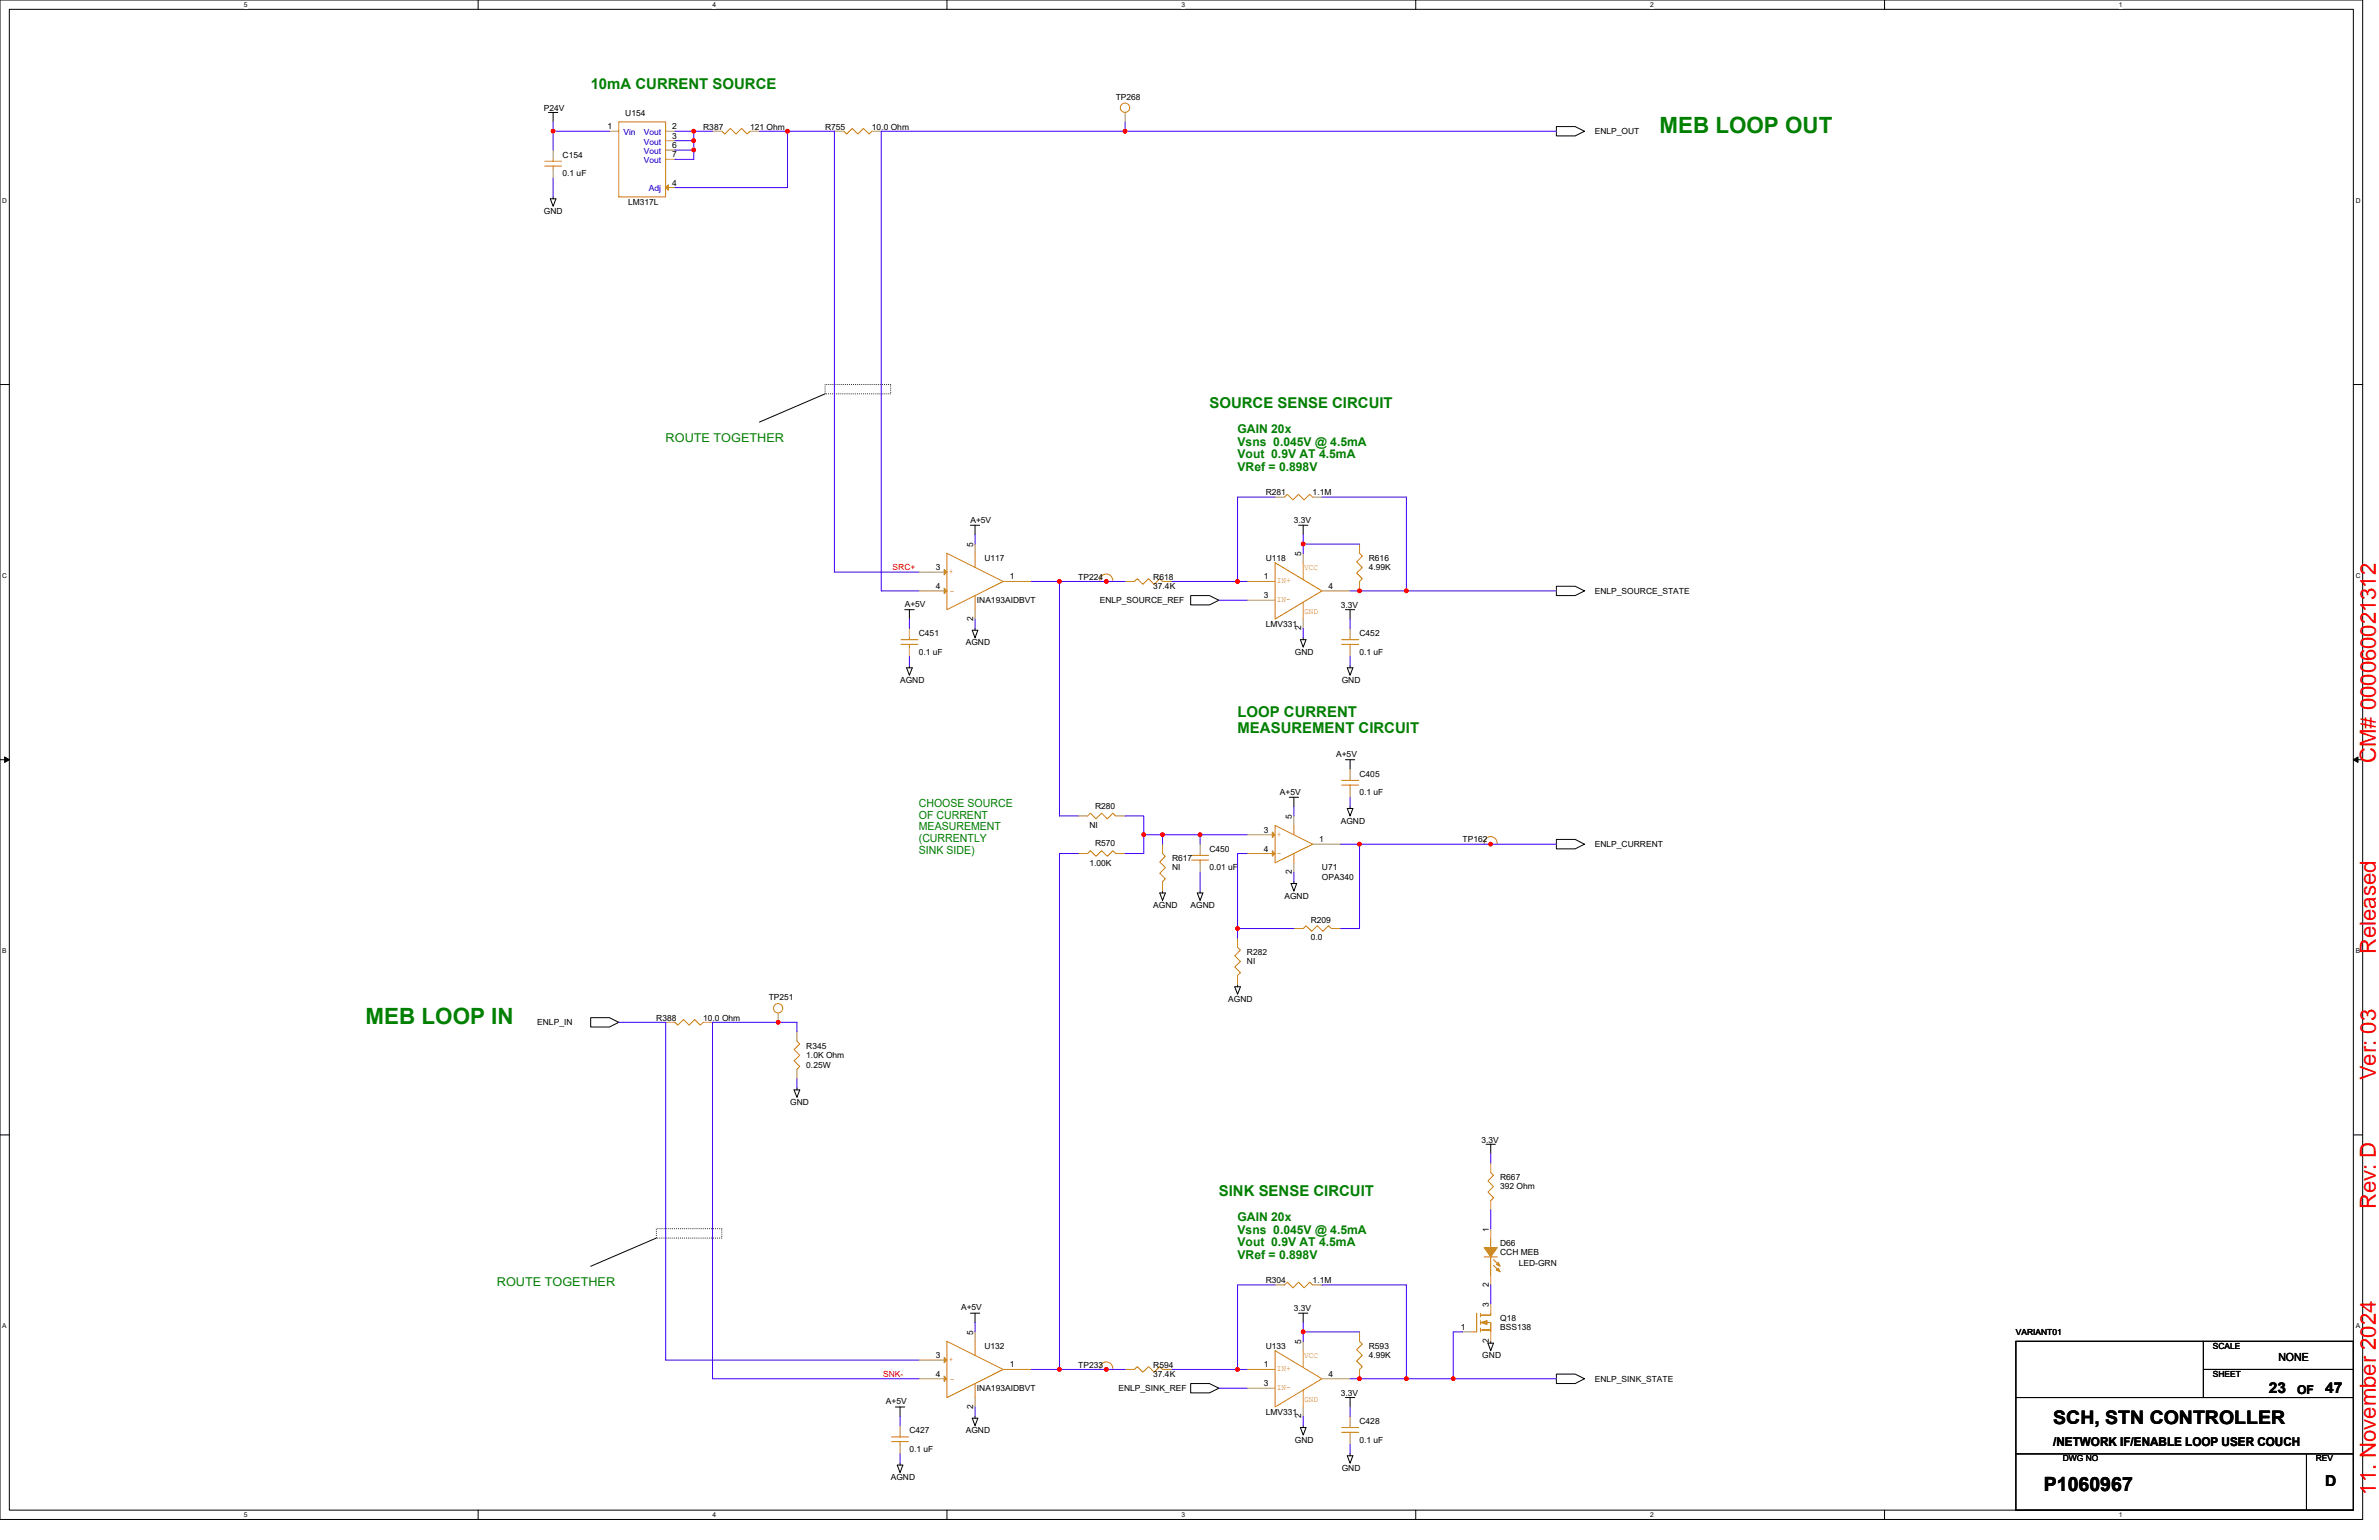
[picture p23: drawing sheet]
<svg xmlns="http://www.w3.org/2000/svg" width="432mm" height="279mm" viewBox="0 0 432 279" stroke-linecap="round" stroke-linejoin="round" font-family="sans-serif">
<defs><g id="words">
<g font-size="4.1" fill="#008000">
<text x="301.2" y="24.2">MEB LOOP OUT</text>
<text x="66.4" y="185.8">MEB LOOP IN</text>
</g>
<g font-size="4" fill="#f00">
<text x="431.2" y="138.4" transform="rotate(-90 431.2 138.4)">CM# 000060021312</text>
<text x="431.2" y="173.1" transform="rotate(-90 431.2 173.1)">Released</text>
<text x="431.2" y="196" transform="rotate(-90 431.2 196)">Ver: 03</text>
<text x="431.2" y="219.3" transform="rotate(-90 431.2 219.3)">Rev: D</text>
<text x="431.2" y="271.2" transform="rotate(-90 431.2 271.2)">11. November 2024</text>
</g>
<text font-size="3.6" x="371" y="270.5">P1060967</text>
<text font-size="3.4" x="372.7" y="258.4">SCH, STN CONTROLLER</text>
<g font-size="2.7" fill="#008000">
<text x="107.2" y="16.1">10mA CURRENT SOURCE</text>
<text x="219.5" y="74">SOURCE SENSE CIRCUIT</text>
<text x="224.6" y="130.2">LOOP CURRENT</text>
<text x="224.6" y="132.9">MEASUREMENT CIRCUIT</text>
<text x="221.2" y="216.9">SINK SENSE CIRCUIT</text>
</g>
<g font-size="2.7">
<text x="411.8" y="252.7">23</text>
<text x="422" y="252.7">47</text>
<text x="422" y="269.7">D</text>
</g>
<g font-size="2.2" fill="#008000">
<text x="120.8" y="80.2">ROUTE TOGETHER</text>
<text x="224.6" y="78.6">GAIN 20x</text>
<text x="224.6" y="80.9">Vsns 0.045V @ 4.5mA</text>
<text x="224.6" y="83.1">Vout 0.9V AT 4.5mA</text>
<text x="224.6" y="85.4">VRef = 0.898V</text>
<text x="224.6" y="221.6">GAIN 20x</text>
<text x="224.6" y="223.8">Vsns 0.045V @ 4.5mA</text>
<text x="224.6" y="226.1">Vout 0.9V AT 4.5mA</text>
<text x="90.2" y="233.4">ROUTE TOGETHER</text>
<text x="224.6" y="228.3">VRef = 0.898V</text>
</g>
<g font-size="2.2">
<text x="416.9" y="252.9">OF</text>
<text x="372.7" y="262.4">/NETWORK IF/ENABLE LOOP USER COUCH</text>
</g>
<g font-size="2" fill="#008000">
<text x="166.8" y="146.5">CHOOSE SOURCE</text>
<text x="166.8" y="148.6">OF CURRENT</text>
<text x="166.8" y="150.7">MEASUREMENT</text>
<text x="166.8" y="152.8">(CURRENTLY</text>
<text x="166.8" y="154.9">SINK SIDE)</text>
</g>
<text font-size="2" x="413.5" y="246.9">NONE</text>
<g font-size="1.5">
<text x="98.7" y="20.1">P24V</text>
<text x="110.3" y="23.5">1</text>
<text x="113.5" y="21.1">U154</text>
<text x="122" y="23.5">2</text>
<text x="127.6" y="23.5">R387</text>
<text x="136.1" y="23.5">121 Ohm</text>
<text x="149.8" y="23.5">R755</text>
<text x="158.3" y="23.5">10.0 Ohm</text>
<text x="202.5" y="18.1">TP268</text>
<text x="102.1" y="28.6">C154</text>
<text x="122" y="25.2">3</text>
<text x="122" y="26.9">6</text>
<text x="122" y="28.6">7</text>
<text x="289.5" y="24.3">ENLP_OUT</text>
<text x="102.1" y="32">0.1 uF</text>
<text x="122" y="33.7">4</text>
<text x="98.7" y="38.8">GND</text>
<text x="114" y="37.1">LM317L</text>
<text x="229.7" y="89.9">R281</text>
<text x="238.3" y="89.9">1.1M</text>
<text x="176.1" y="94.8">A+5V</text>
<text x="234.8" y="95">3.3V</text>
<text x="176.6" y="99.2" transform="rotate(-90 176.6 99.2)">5</text>
<text x="178.7" y="101.8">U117</text>
<text x="229.7" y="101.8">U118</text>
<text x="236.2" y="100.9" transform="rotate(-90 236.2 100.9)">5</text>
<text x="248.5" y="101.8">R616</text>
<text x="169.8" y="103.4">3</text>
<text x="169.8" y="106.8">4</text>
<text x="183.3" y="105.1">1</text>
<text x="195.7" y="105.2">TP224</text>
<text x="209.3" y="105.2">R618</text>
<text x="209.3" y="106.9">37.4K</text>
<text x="229.4" y="105.1">1</text>
<text x="241.1" y="106.8">4</text>
<text x="248.5" y="103.5">4.99K</text>
<text x="289.5" y="107.7">ENLP_SOURCE_STATE</text>
<text x="164.2" y="110.1">A+5V</text>
<text x="176.6" y="112.6" transform="rotate(-90 176.6 112.6)">2</text>
<text x="177.3" y="109.4">INA193AIDBVT</text>
<text x="199.6" y="109.4">ENLP_SOURCE_REF</text>
<text x="229.4" y="108.5">3</text>
<text x="229.7" y="113.7">LMV331</text>
<text x="243.4" y="110.3">3.3V</text>
<text x="166.8" y="115.4">C451</text>
<text x="166.8" y="118.8">0.1 uF</text>
<text x="175.3" y="117.1">AGND</text>
<text x="235" y="118.8">GND</text>
<text x="236.2" y="114.3" transform="rotate(-90 236.2 114.3)">2</text>
<text x="246.8" y="115.4">C452</text>
<text x="246.8" y="118.8">0.1 uF</text>
<text x="163.4" y="123.9">AGND</text>
<text x="243.5" y="123.9">GND</text>
<text x="242.5" y="137.4">A+5V</text>
<text x="246.8" y="140.9">C405</text>
<text x="198.8" y="146.7">R280</text>
<text x="232.3" y="144.1">A+5V</text>
<text x="234.5" y="148.6" transform="rotate(-90 234.5 148.6)">5</text>
<text x="243.4" y="149.4">AGND</text>
<text x="246.8" y="144.3">0.1 uF</text>
<text x="197.7" y="150.3">NI</text>
<text x="198.8" y="153.5">R570</text>
<text x="219.5" y="154.5">C450</text>
<text x="229.4" y="151.1">3</text>
<text x="229.4" y="154.5">4</text>
<text x="239.4" y="152.8">1</text>
<text x="265.5" y="152.8">TP162</text>
<text x="289.5" y="153.7">ENLP_CURRENT</text>
<text x="197.7" y="157.1">1.00K</text>
<text x="212.7" y="156.2">R617</text>
<text x="212.7" y="157.9">NI</text>
<text x="219.5" y="157.9">0.01 uF</text>
<text x="234.5" y="158.6" transform="rotate(-90 234.5 158.6)">2</text>
<text x="239.9" y="157.9">U71</text>
<text x="239.9" y="159.6">OPA340</text>
<text x="209.3" y="164.7">AGND</text>
<text x="216.1" y="164.7">AGND</text>
<text x="233.1" y="163">AGND</text>
<text x="237.9" y="167.5">R209</text>
<text x="226.3" y="173.2">R282</text>
<text x="237.9" y="170.5">0.0</text>
<text x="226.3" y="174.9">NI</text>
<text x="119.1" y="185.2">R388</text>
<text x="127.6" y="185.2">10.0 Ohm</text>
<text x="139.5" y="181.4">TP251</text>
<text x="222.9" y="181.8">AGND</text>
<text x="97.5" y="186">ENLP_IN</text>
<text x="146.3" y="190.3">R345</text>
<text x="146.3" y="192">1.0K Ohm</text>
<text x="146.3" y="193.7">0.25W</text>
<text x="143.4" y="200.5">GND</text>
<text x="268.9" y="207.3">3.3V</text>
<text x="272.3" y="214.1">R667</text>
<text x="272.3" y="215.8">392 Ohm</text>
<text x="270.2" y="223.4" transform="rotate(-90 270.2 223.4)">1</text>
<text x="272.3" y="226">D66</text>
<text x="272.3" y="227.7">CCH MEB</text>
<text x="229.7" y="232.8">R304</text>
<text x="238.3" y="232.8">1.1M</text>
<text x="270.2" y="233.5" transform="rotate(-90 270.2 233.5)">2</text>
<text x="275.7" y="229.7">LED-GRN</text>
<text x="174.4" y="237.7">A+5V</text>
<text x="234.8" y="237.9">3.3V</text>
<text x="270.2" y="237.1" transform="rotate(-90 270.2 237.1)">3</text>
<text x="272.3" y="239.6">Q18</text>
<text x="176.6" y="242.2" transform="rotate(-90 176.6 242.2)">5</text>
<text x="178.7" y="244.7">U132</text>
<text x="229.7" y="244.7">U133</text>
<text x="236.2" y="243.9" transform="rotate(-90 236.2 243.9)">5</text>
<text x="248.5" y="244.7">R593</text>
<text x="265.1" y="241.3">1</text>
<text x="270.2" y="243.7" transform="rotate(-90 270.2 243.7)">2</text>
<text x="272.3" y="241.3">BSS138</text>
<text x="365.9" y="242.2">VARIANT01</text>
<text x="401.6" y="244.7">SCALE</text>
<text x="169.8" y="246.4">3</text>
<text x="169.8" y="249.8">4</text>
<text x="183.3" y="248.1">1</text>
<text x="195.7" y="248.1">TP233</text>
<text x="209.3" y="248.1">R594</text>
<text x="209.3" y="249.8">37.4K</text>
<text x="229.4" y="248.1">1</text>
<text x="229.4" y="251.5">3</text>
<text x="241.1" y="249.8">4</text>
<text x="248.5" y="246.4">4.99K</text>
<text x="269" y="246.4">GND</text>
<text x="289.5" y="250.7">ENLP_SINK_STATE</text>
<text x="401.6" y="249.8">SHEET</text>
<text x="160.8" y="254.8">A+5V</text>
<text x="176.6" y="255.6" transform="rotate(-90 176.6 255.6)">2</text>
<text x="177.3" y="252.4">INA193AIDBVT</text>
<text x="203" y="252.4">ENLP_SINK_REF</text>
<text x="229.7" y="256.6">LMV331</text>
<text x="236.2" y="257.3" transform="rotate(-90 236.2 257.3)">2</text>
<text x="243.4" y="253.2">3.3V</text>
<text x="165.1" y="260">C427</text>
<text x="165.1" y="263.4">0.1 uF</text>
<text x="175.3" y="260">AGND</text>
<text x="235" y="261.7">GND</text>
<text x="246.8" y="258.3">C428</text>
<text x="246.8" y="261.7">0.1 uF</text>
<text x="161.7" y="268.5">AGND</text>
<text x="243.5" y="266.8">GND</text>
<text x="374.4" y="265.2">DWG NO</text>
<text x="420.3" y="265.2">REV</text>
</g>
<g font-size="1.5" fill="#00c">
<text x="113.2" y="24.5">Vin</text>
<text x="116.8" y="24.5">Vout</text>
<text x="116.8" y="26.2">Vout</text>
<text x="116.8" y="27.9">Vout</text>
<text x="116.8" y="29.6">Vout</text>
<text x="117.8" y="34.7">Adj</text>
</g>
<g font-size="1.5" fill="#f00">
<text x="162" y="103.5">SRC+</text>
<text x="160.3" y="249.8">SNK-</text>
</g>
<g font-size="1.5" fill="#cc8006">
<text x="172.2" y="104.2">+</text>
<text x="172.4" y="107.7">-</text>
<text x="231.8" y="105.9">IN+</text>
<text x="236.7" y="103.5">VCC</text>
<text x="231.8" y="109.3">IN-</text>
<text x="236.7" y="111.5">GND</text>
<text x="231.8" y="155.2">-</text>
<text x="231.8" y="151.8">+</text>
<text x="172.2" y="247.1">+</text>
<text x="172.4" y="250.7">-</text>
<text x="231.8" y="248.8">IN+</text>
<text x="236.7" y="246.4">VCC</text>
<text x="231.8" y="252.2">IN-</text>
<text x="236.7" y="254.4">GND</text>
</g>
<g font-size="1.2">
<text x="44.2" y="1.2">5</text>
<text x="129.3" y="1.2">4</text>
<text x="214.4" y="1.2">3</text>
<text x="299.5" y="1.2">2</text>
<text x="384.6" y="1.2">1</text>
<text x=".4" y="36.8">D</text>
<text x="427.6" y="36.8">D</text>
<text x=".4" y="104.9">C</text>
<text x="427.6" y="104.9">C</text>
<text x=".4" y="173">B</text>
<text x="427.6" y="173">B</text>
<text x=".4" y="241">A</text>
<text x="427.6" y="241">A</text>
<text x="44.2" y="275.2">5</text>
<text x="129.3" y="275.2">4</text>
<text x="214.4" y="275.2">3</text>
<text x="299.5" y="275.2">2</text>
<text x="384.6" y="275.2">1</text>
</g>
</g></defs>
<path d="M0 0h428.8v275.7h-428.8zM1.7 1.7h425.4v272.3h-425.4z" fill="none" stroke="#000" stroke-width=".18"/>
<g fill="#fff">
<path d="M44.2 .2h.7v1.3h-.7z"/>
<path d="M44.2 274.2h.7v1.3h-.7z"/>
</g>
<path d="M86.8 0v1.7M86.8 274v1.7" fill="none" stroke="#000" stroke-width=".18"/>
<g fill="#fff">
<path d="M129.3 .2h.7v1.3h-.7z"/>
<path d="M129.3 274.2h.7v1.3h-.7z"/>
</g>
<path d="M171.9 0v1.7M171.9 274v1.7" fill="none" stroke="#000" stroke-width=".18"/>
<g fill="#fff">
<path d="M214.4 .2h.7v1.3h-.7z"/>
<path d="M214.4 274.2h.7v1.3h-.7z"/>
</g>
<path d="M257 0v1.7M257 274v1.7" fill="none" stroke="#000" stroke-width=".18"/>
<g fill="#fff">
<path d="M299.5 .2h.7v1.3h-.7z"/>
<path d="M299.5 274.2h.7v1.3h-.7z"/>
</g>
<path d="M342.1 0v1.7M342.1 274v1.7" fill="none" stroke="#000" stroke-width=".18"/>
<g fill="#fff">
<path d="M384.6 .2h.7v1.3h-.7z"/>
<path d="M384.6 274.2h.7v1.3h-.7z"/>
<path d="M.4 35.7h.9v1.4h-.9z"/>
<path d="M427.6 35.7h.8v1.4h-.8z"/>
<path d="M.4 103.8h.9v1.3h-.9z"/>
<path d="M427.6 103.8h.8v1.3h-.8z"/>
</g>
<path d="M0 69.8h1.7M427.1 69.8h1.7" fill="none" stroke="#000" stroke-width=".18"/>
<g fill="#fff">
<path d="M.4 171.9h.8v1.3h-.8z"/>
<path d="M427.6 171.9h.7v1.3h-.7z"/>
</g>
<path d="M0 137.8h1.7M427.1 137.8h1.7" fill="none" stroke="#000" stroke-width=".18"/>
<path d="M.8 137.3l.9 .5-.9 .5zM427.1 137.8l.9-.5v1z" fill="#000" stroke="#000" stroke-width=".18"/>
<g fill="#fff">
<path d="M.4 239.9h.8v1.4h-.8z"/>
<path d="M427.6 239.9h.7v1.4h-.7z"/>
</g>
<g fill="none" stroke="#000" stroke-width=".18">
<path d="M99.5 20.4h1.7M99.9 36.1h1l-.5 1.3zM100.4 35.7v.4M100.4 20.4v1.7M282.5 23h3.4l1.7 .8-1.7 .9h-3.4zM149.8 71.5l-12 5.1M176.1 95.3h1.7M177 95.3v1.7M235.7 95.3h1.7M236.5 95.3v1.7M164.2 110.6h1.7M165.1 110.6v1.7"/>
<path d="M176.5 114.3h1l-.5 1.4zM177 114v.3M216.1 108.1h3.4l1.7 .8-1.7 .8h-3.4zM236 116.1h1l-.5 1.3zM236.5 115.7v.4M244.2 110.6h1.7M245 110.6v1.7M282.5 106.4h3.4l1.7 .8-1.7 .9h-3.4zM164.5 121.2h1.1l-.5 1.3zM165.1 120.8v.4M244.2 137.8h1.7M244.5 121.2h1.1l-.6 1.3z"/>
<path d="M245 120.8v.4M245 137.8v1.7M234 144.7h1.7M234.8 144.7v1.6M234.8 160v.3M244.5 146.7h1.1l-.6 1.3zM245 146.3v.4M282.5 152.3h3.4l1.7 .9-1.7 .8h-3.4zM210.5 162h1l-.5 1.4zM211 161.7v.3M217.3 162h1l-.5 1.4zM217.8 161.7v.3"/>
<path d="M224.1 179h1l-.5 1.4zM224.6 178.7v.3M234.3 160.3h1.1l-.6 1.4zM107.2 184.6h3.4l1.7 .9-1.7 .8h-3.4zM144.1 197.7h1.1l-.5 1.4zM144.7 197.4v.3M0 205.9h1.7M269.7 207.6h1.7M270.6 207.6v1.7M427.1 205.9h1.7M119.1 224.6l-11.9 5.1M176.1 238.3h1.7"/>
<path d="M177 238.3v1.6M235.7 238.3h1.7M236.5 238.3v1.6M162.5 255.3h1.7M163.4 255.3v1.7M176.5 257.3h1l-.5 1.4zM177 257v.3M216.1 251h3.4l1.7 .9-1.7 .8h-3.4zM236 259h1l-.5 1.4zM236.5 258.7v.3M244.2 253.6h1.7M245 253.6v1.7"/>
<path d="M270.1 243.7h1l-.5 1.3zM270.6 243.4v.3M282.5 249.3h3.4l1.7 .8-1.7 .9h-3.4zM365.9 253.6h61.2M365.9 243.4h61.2v30.6h-61.2zM399.9 243.4v10.2M399.9 248.5h27.2M162.9 265.8h1l-.5 1.4zM163.4 265.5v.3M244.5 264.1h1.1l-.6 1.4zM245 263.8v.3M365.9 263.8h61.2"/>
<path d="M418.6 263.8v10.2"/>
</g>
<path d="M149.8 69.8h11.9v1.7h-11.9zM119.1 222.9h11.9v1.7h-11.9z" fill="none" stroke="#000" stroke-width=".18" stroke-dasharray="0 .3"/>
<g fill="none" stroke="#cc8006" stroke-width=".18">
<path d="M98.9 30.1h3M98.9 29.3h3M100.4 28.9v.4M100.4 30.1v.5M112.3 22.1h8.5v13.6h-8.5zM131 23.8l.6 .5 1-1 1 1 1-1 1 1 .5-.5M153.2 23.8l.5 .5 1-1 1 1 1-1 1.1 1 .5-.5M233.1 90.2l.6-.5 1 1 1-1 1 1 1-1 .6 .5M163.5 116.9h3.1M163.5 116.1h3.1M165.1 115.7v.4M165.1 116.9v.5"/>
<path d="M171.9 100.4l10.2 5.1-10.2 5.1zM177 100.4v2.6M177 108.1v2.5M199.6 105.3a1.17 1.17 0 0 1 1.2-1.2 1.17 1.17 0 0 1 1.2 1.2M205.9 105.5l.5-.5 1 1 1.1-1 1 1 1-1 .5 .5M231.4 102.1l8.5 5.1-8.5 5.1zM236.5 109.2v3.1M236.5 102.1v2.9M243.5 116.9h3.1M243.5 116.1h3.1M245 115.7v.4M245 116.9v.5"/>
<path d="M246.8 100.4l.5 .5-1.1 1 1.1 1.1-1.1 1 1.1 1-.5 .5M197.4 154.9l.5-.6 1 1.1 1.1-1.1 1 1.1 1-1.1 .5 .6M197.4 148l.5-.5 1 1.1 1.1-1.1 1 1.1 1-1.1 .5 .5M211 154.9l.5 .5-1 1 1 1-1 1 1 1-.5 .6M216.3 156h3.1M216.3 155.2h3.1M217.8 154.9v.3M217.8 156v.5M231.4 149.8l6.9 3.4-6.9 3.3zM234.8 149.8v1.6M234.8 154.9v1.6M243.5 142.4h3.1"/>
<path d="M243.5 141.6h3.1M245 141.2v.4M245 142.4v.5M269.4 153a1.17 1.17 0 0 1 1.2-1.2 1.17 1.17 0 0 1 1.1 1.2M224.6 171.9l.5 .5-1 1 1 1-1 1.1 1 1-.5 .5M236.5 168.5l.5-.5 1.1 1 1-1 1 1 1-1 .5 .5M122.5 185.5l.5 .5 1.1-1 1 1 1-1 1 1 .5-.5M144.7 188.9l.5 .5-1.1 1 1.1 1.1-1.1 1 1.1 1-.5 .5M270.6 212.7l.5 .5-1 1 1 1.1-1 1 1 1-.5 .5M233.1 233.1l.6-.5 1 1.1 1-1.1 1 1.1 1-1.1 .6 .5M268 238.3v3.3h-.8M268.7 238.6h1.9v-.3v.3h-1.7"/>
<path d="M268.7 239.6v.7M268.7 238.3v.6M269.4 228h2.4M269.6 239.9h1v1.7v-1.7h-.7M270.6 224.6v1.7M270.6 228v3.4M271.1 228.5l1 1.1M271.1 229.6l1 1M171.9 243.4l10.2 5.1-10.2 5.1zM177 243.4v2.5M177 251v2.6M199.6 248.3a1.17 1.17 0 0 1 1.2-1.2 1.17 1.17 0 0 1 1.2 1.2"/>
<path d="M205.9 248.5l.5-.6 1 1.1 1.1-1.1 1 1.1 1-1.1 .5 .6M231.4 245l8.5 5.1-8.5 5.2zM236.5 252.2v3.1M236.5 245v2.9M243.5 259.9h3.1M243.5 259h3.1M245 258.7v.3M245 259.9v.5M246.8 243.4l.5 .5-1.1 1 1.1 1-1.1 1 1.1 1-.5 .6M268.7 241v.6M268.7 241.3h1.9M268.9 241.3h1.5"/>
<path d="M161.8 261.6h3.1M161.8 260.7h3.1M163.4 260.4v.3M163.4 261.6v.5"/>
<circle cx="204.2" cy="19.5" r=".84"/>
<circle cx="141.2" cy="182.9" r=".84"/>
</g>
<g fill="none" stroke="#a84" stroke-width=".18">
<path d="M100.4 27.2v1.7M100.4 30.6v1.7M110.6 23.8h1.7M120.8 23.8h1.7M120.8 25.5h1.7M120.8 27.2h1.7M120.8 28.9h1.7M120.8 34h1.7M129.3 23.8h1.7M136.1 23.8h1.7M151.4 23.8h1.8M158.3 23.8h1.7"/>
<path d="M204.2 20.4v1.7M177 98.7v1.7M231.4 90.2h1.7M238.3 90.2h1.6M246.8 98.7v1.7M165.1 114v1.7M165.1 117.4v1.7M166.8 103.8h5.1M166.8 107.2h5.1M177 110.6v1.7M182.1 105.5h5.1M200.8 105.5h.1"/>
<path d="M204.2 105.5h1.7M211 105.5h1.7M226.3 105.5h5.1M226.3 108.9h5.1M236.5 112.3v1.7M236.5 100.4v1.7M239.9 107.2h5.1M245 114v1.7M245 117.4v1.7M246.8 105.5v1.7M245 139.5v1.7M195.7 154.9h1.7"/>
<path d="M195.7 148h1.7M202.5 154.9h1.7M202.5 148h1.7M211 153.2v1.7M211 160v1.7M217.8 153.2v1.7M217.8 156.5v1.8M226.3 151.4h5.1M226.3 154.9h5.1M234.8 156.5v1.8M234.8 148v1.8M238.3 153.2h5.1"/>
<path d="M245 142.9v1.8M270.6 153.2h.1M224.6 170.2v1.7M224.6 177v1.7M234.8 168.5h1.7M241.6 168.5h1.8M120.8 185.5h1.7M127.6 185.5h1.7M141.2 183.8v1.7M144.7 187.2v1.7M144.7 194v1.7M270.6 211v1.7"/>
<path d="M270.6 217.8v1.7M231.4 233.1h1.7M238.3 233.1h1.6M270.6 236.5v1.8M270.6 222.9v1.7M270.6 231.4v1.7M163.4 258.7v1.7M166.8 246.8h5.1M166.8 250.1h5.1M177 253.6v1.7M177 241.6v1.8M182.1 248.5h5.1"/>
<path d="M200.8 248.5h.1M204.2 248.5h1.7M211 248.5h1.7M226.3 248.5h5.1M226.3 251.9h5.1M236.5 255.3v1.7M236.5 243.4v1.6M239.9 250.1h5.1M245 257v1.7M246.8 241.6v1.8M246.8 248.5v1.6M265.5 241.6h1.7"/>
<path d="M270.6 241.6v1.8M163.4 262.1v1.7M245 260.4v1.7"/>
</g>
<g fill="#cc8006" stroke="#cc8006" stroke-width=".18">
<path d="M268.7 239.9l1.2-.3v.7z"/>
<path d="M269.4 226.3h2.4l-1.2 1.7z"/>
<path d="M271.6 230.4l.3-.3 .4 .7z"/>
<path d="M271.9 229l.4 .7-.7-.3z"/>
</g>
<g fill="#a84" stroke="#a84" stroke-width=".18">
<path d="M230.9 150.9l.5 .5-.5 .6z"/>
<path d="M230.9 154.3l.5 .6-.5 .5z"/>
<path d="M120.8 34l.5-.5v1z"/>
<path d="M171.4 246.3l.5 .5-.5 .5z"/>
<path d="M171.4 249.6l.5 .5-.5 .6z"/>
<path d="M171.4 103.3l.5 .5-.5 .5z"/>
<path d="M171.4 106.7l.5 .5-.5 .5z"/>
</g>
<g fill="none" stroke="#4200ff" stroke-width=".18">
<path d="M100.4 32.3v3.4M100.4 23.8v3.4M100.4 22.1v1.7M100.4 23.8h10.2M122.5 25.5h3.4M122.5 23.8h3.4M122.5 27.2h3.4M125.9 23.8v1.7M125.9 27.2v1.7h-3.4M125.9 25.5v1.7M125.9 23.8h3.4M137.8 23.8h5.1"/>
<path d="M142.9 23.8h8.5v80h15.4M142.9 23.8v10.2h-20.4M204.2 22.1v1.7M204.2 23.8h78.3M204.2 23.8h-44.2v83.4h6.8M177 97v1.7M231.4 90.2h-6.8v15.3h1.7M236.5 98.7h10.3M236.5 97v1.7M236.5 98.7v1.7M239.9 90.2h15.4v17M165.1 119.1v1.7"/>
<path d="M165.1 112.3v1.7M177 112.3v1.7M187.2 105.5h5.1M192.3 105.5h11.9M192.3 105.5v42.5h3.4M212.7 105.5h11.9M221.2 108.9h5.1M236.5 114v1.7M245 107.2h10.3M245 119.1v1.7M245 112.3v1.7M255.3 107.2h27.2"/>
<path d="M195.7 154.9h-3.4v93.6M204.2 148h3.4v3.4M207.6 151.4v3.5h-3.4M207.6 151.4h3.4M211 151.4v1.8M211 151.4h6.8M217.8 151.4h8.5M217.8 158.3v3.4M217.8 151.4v1.8M226.3 154.9h-1.7v13.6M234.8 146.3v1.7M234.8 158.3v1.7"/>
<path d="M243.4 153.2h3.4M245 144.7v1.6M246.8 153.2v15.3h-3.4M246.8 153.2h35.7M224.6 168.5v1.7M224.6 168.5h10.2M112.3 185.5h8.5v61.3h46M144.7 187.2v-1.7h-15.4v64.6h37.5M144.7 195.7v1.7M270.6 209.3v1.7M270.6 219.5v3.4M177 239.9v1.7"/>
<path d="M231.4 233.1h-6.8v15.4M236.5 239.9v1.7h10.3M239.9 233.1h15.4v17M270.6 233.1v3.4M163.4 257v1.7M177 255.3v1.7M187.2 248.5h5.1M192.3 248.5h11.9M212.7 248.5h11.9M221.2 251.9h5.1M224.6 248.5h1.7M236.5 257v1.7"/>
<path d="M236.5 241.6v1.8M245 250.1h10.3M245 255.3v1.7M255.3 250.1h8.5M263.8 250.1h18.7M265.5 241.6h-1.7v8.5M163.4 263.8v1.7M245 262.1v1.7"/>
</g>
<g fill="#f00" stroke="#f00" stroke-width=".18">
<circle cx="217.8" cy="151.4" r=".33"/>
<circle cx="211" cy="151.4" r=".33"/>
<circle cx="224.6" cy="105.5" r=".33"/>
<circle cx="236.5" cy="98.7" r=".33"/>
<circle cx="255.3" cy="107.2" r=".33"/>
<circle cx="246.7" cy="107.2" r=".33"/>
<circle cx="224.6" cy="248.4" r=".33"/>
<circle cx="200.8" cy="248.4" r=".33"/>
<circle cx="236.5" cy="241.6" r=".33"/>
<circle cx="255.3" cy="250.1" r=".33"/>
<circle cx="263.8" cy="250.1" r=".33"/>
<circle cx="246.7" cy="250.1" r=".33"/>
<circle cx="270.6" cy="153.2" r=".33"/>
<circle cx="246.7" cy="153.2" r=".33"/>
<circle cx="192.3" cy="105.5" r=".33"/>
<circle cx="200.8" cy="105.5" r=".33"/>
<circle cx="224.6" cy="168.5" r=".33"/>
<circle cx="125.9" cy="25.5" r=".33"/>
<circle cx="125.9" cy="23.8" r=".33"/>
<circle cx="142.9" cy="23.8" r=".33"/>
<circle cx="100.4" cy="23.8" r=".33"/>
<circle cx="125.9" cy="27.2" r=".33"/>
<circle cx="192.3" cy="248.4" r=".33"/>
<circle cx="207.6" cy="151.4" r=".33"/>
<circle cx="141.2" cy="185.5" r=".33"/>
<circle cx="204.2" cy="23.8" r=".33"/>
</g>
<use href="#words"/>
</svg>
